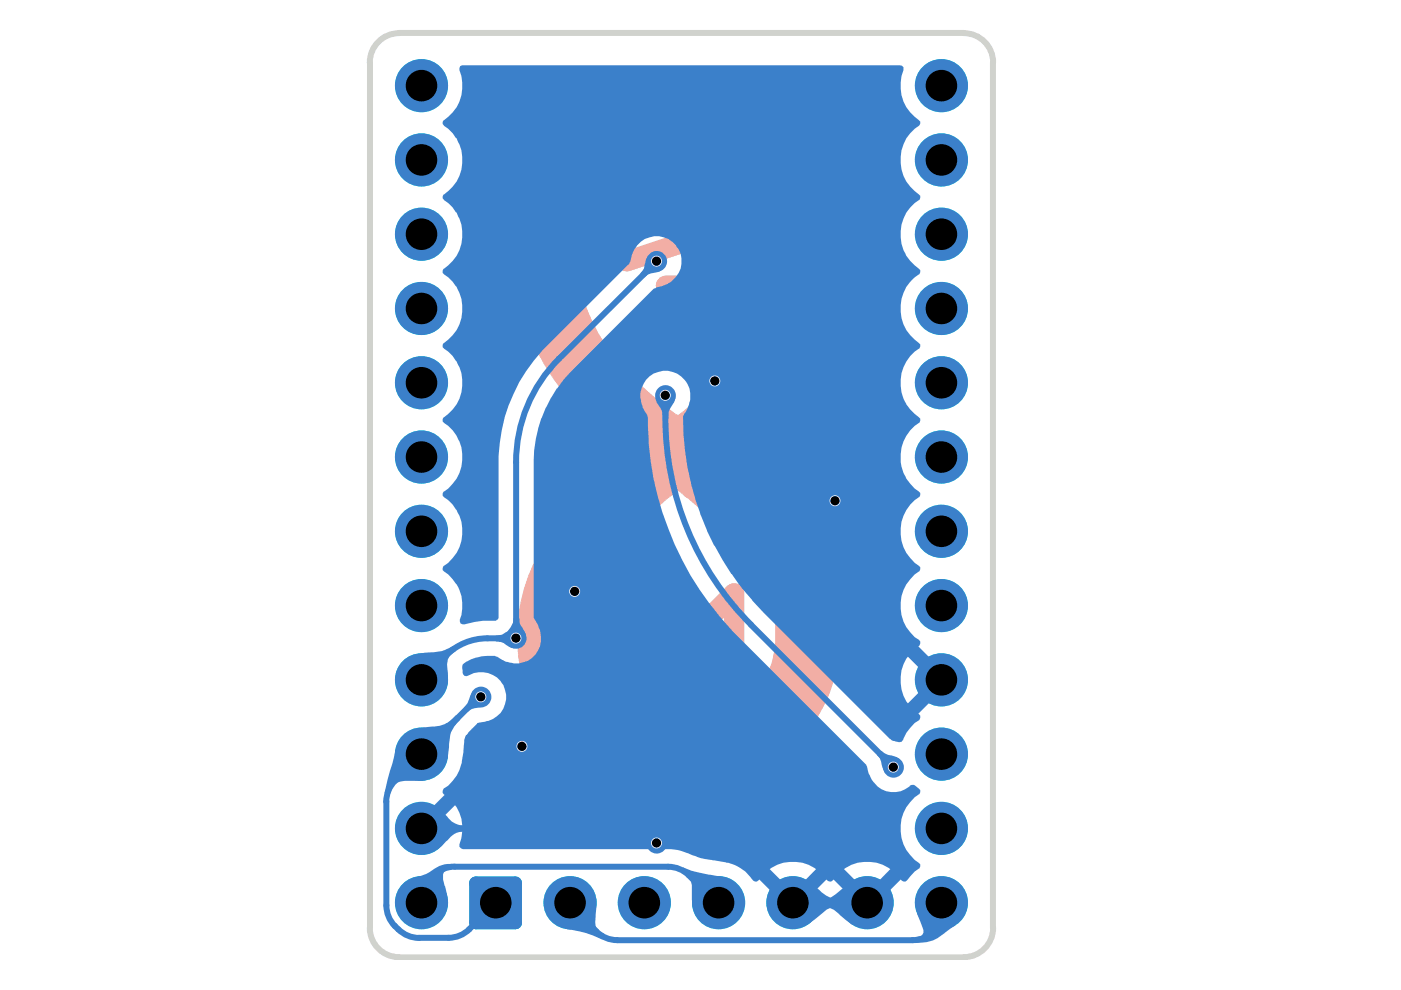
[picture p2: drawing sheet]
<svg xmlns="http://www.w3.org/2000/svg" width="297mm" height="210mm" viewBox="0 0 297 210" stroke-linecap="round" stroke-linejoin="round" font-family="sans-serif">
<path d="M132.9 55.4l15.5-5.2v13.4M141.2 60.6h14.5" fill="none" stroke="#f2aea5" stroke-width="4.3"/>
<g fill="none" stroke="#f2aea5" stroke-width=".21">
<path d="M116.9 36.4h.1M116.9 36.4a35.2 35.2 0 0 0-3.2 37.5 68.9 68.9 0 0 0 18.4 22l.3 .3a77 77 0 0 0-9.1 8.5M143.6 23.3a34.6 34.6 0 0 1 30.6 18.4M143.6 23.3v13.2M143.6 23.3a34.3 34.3 0 0 0-26.7 13.1M164.5 55h.1M164.5 57.7h.1M174.2 41.7h.1M174.2 41.7a34.3 34.3 0 0 1 .8 29.8l-2.8 5.7-.9 1.3-.7 .8-.5 .9M153.1 80a40.3 40.3 0 0 0 10.4-16l.7-2.5 .2-1.6a20.9 20.9 0 0 0-22.5-23.4 20.9 20.9 0 0 0-18.2 26.8 37.4 37.4 0 0 0 10.1 16.4 57.1 57.1 0 0 0 9.9 8.4h.1M153.1 80v31M153.1 80a85.5 85.5 0 0 1-8.4 7.4l-.9 .7"/>
<path d="M143.8 88.1h.1M143.8 88.1v15.9M170.1 80.2h.1M170.1 80.2l-3 4.1a79.2 79.2 0 0 1-8.5 8.7l-3.4 2.9 2 1.8 1.2 1.2 .7 .5a57.7 57.7 0 0 1 6.1 6.2v.2l.4 .2a54.4 54.4 0 0 1 10.9 18.5 34 34 0 0 1-4.8 29.9 34.9 34.9 0 0 1-10.4 9.6l-.6 .1M123.2 105.4h.2zM123.3 104.7a54.9 54.9 0 0 0-12.2 20.3 34 34 0 0 0 11.5 36.4 34 34 0 0 0 38.1 2.9v-.2M123.3 104.7v.6M143.8 104h.1M143.8 104l.9 .7a68.8 68.8 0 0 1 14.9 15.2 32.1 32.1 0 0 1 4.8 11.4M143.8 104l-.2 .1a71.6 71.6 0 0 0-13 12.1 32.2 32.2 0 0 0-7.7 16.8 22.2 22.2 0 0 0 1.6 9.6M153 111h.2zM164.4 131.3h.1"/>
<path d="M164.4 131.3a30.3 30.3 0 0 1-.1 6.7 21 21 0 0 1-17.7 17.1 21 21 0 0 1-21.8-11.5M124.5 142.6h.1M124.5 142.6l.3 1M124.8 143.6h.1M160.7 164.1h.1"/>
</g>
<path d="M118.8 34.2a34.1 34.1 0 0 1 24.8-10.9v13.2h-1.6a20.9 20.9 0 0 0-18.9 24.5 36.1 36.1 0 0 0 10.7 18.7 57.1 57.1 0 0 0 9.9 8.4l.1 15.9-.6 .4a67.3 67.3 0 0 0-16.1 16.6 24.9 24.9 0 0 0-4 16.5 20.7 20.7 0 0 0 17.2 17.6 21 21 0 0 0 20.4-8.5 21 21 0 0 0 1.5-22.1 38.6 38.6 0 0 0-8.4-11.6 87.6 87.6 0 0 0-9.1-8.2l-.9-.7v-15.9a81.6 81.6 0 0 0 9.3-8.1v31.1v-31.1a40.3 40.3 0 0 0 10.4-16l.7-2.5 .2-1.6a20.7 20.7 0 0 0-20.8-23.4l.1-13.2a34.4 34.4 0 0 1 34.3 31.2 39.6 39.6 0 0 1-7 24.5l-.4 .3-.2 .5a55.5 55.5 0 0 1-6.6 8.2l-4.3 4.2-4.3 3.7 2 1.8 1.2 1.2 1.2 1 5 5 .7 .8-.1 .1 .7 .5a58.3 58.3 0 0 1 9.7 15.5 42.4 42.4 0 0 1 2.3 9.9 33.6 33.6 0 0 1-17 32.4h-.2v.2a34.1 34.1 0 0 1-39.3-3.8 34.1 34.1 0 0 1-9.3-38.3 57.5 57.5 0 0 1 11.2-17.5v.8v-.8a77 77 0 0 1 9.1-8.5l-.3-.3a73.3 73.3 0 0 1-16.8-19 36.7 36.7 0 0 1-3-32.7 31 31 0 0 1 6.5-10z" fill="#f2aea5"/>
<path d="M136 126.8l-1 1-1.1 2v5.2a5.6 5.6 0 0 0 6.3 4.1l3-1 12.5-12.3v13.3" fill="none" stroke="#f2aea5" stroke-width="4.3"/>
<g fill="#0fe">
<path d="M100.9 187.2h8.4v8.4h-8.4z"/>
<circle cx="120.9" cy="191.4" r="5.6"/>
<circle cx="136.6" cy="191.4" r="5.6"/>
<circle cx="152.4" cy="191.4" r="5.6"/>
<circle cx="168.1" cy="191.4" r="5.6"/>
<circle cx="183.9" cy="191.4" r="5.6"/>
<circle cx="199.6" cy="96.9" r="5.6"/>
<circle cx="199.6" cy="112.6" r="5.6"/>
<circle cx="199.6" cy="128.4" r="5.6"/>
<circle cx="199.6" cy="144.1" r="5.6"/>
<circle cx="199.6" cy="159.9" r="5.6"/>
<circle cx="199.6" cy="175.6" r="5.6"/>
<circle cx="199.6" cy="191.4" r="5.6"/>
<circle cx="199.6" cy="18.2" r="5.6"/>
<circle cx="199.6" cy="33.9" r="5.6"/>
<circle cx="199.6" cy="49.7" r="5.6"/>
<circle cx="199.6" cy="65.4" r="5.6"/>
<circle cx="199.6" cy="81.2" r="5.6"/>
</g>
<path d="M100.9 187.2h8.4v8.4h-8.4z" fill="none" stroke="#0fe" stroke-width="2.8"/>
<g fill="#0fe">
<circle cx="89.4" cy="191.4" r="5.6"/>
<circle cx="89.4" cy="175.6" r="5.6"/>
<circle cx="89.4" cy="159.9" r="5.6"/>
<circle cx="89.4" cy="144.1" r="5.6"/>
<circle cx="89.4" cy="128.4" r="5.6"/>
<circle cx="89.4" cy="112.6" r="5.6"/>
<circle cx="89.4" cy="96.9" r="5.6"/>
<circle cx="89.4" cy="81.2" r="5.6"/>
<circle cx="89.4" cy="65.4" r="5.6"/>
<circle cx="89.4" cy="49.7" r="5.6"/>
<circle cx="89.4" cy="33.9" r="5.6"/>
<circle cx="89.4" cy="18.2" r="5.6"/>
</g>
<g fill="#3b80ca">
<path d="M139 84.3a6.3 6.3 0 0 1 4.2 .1l-.3 1-.5 .7a2.73 2.73 0 0 0-.7 2.1h-1.2a5.3 5.3 0 0 0-1.3-2.9z"/>
<path d="M88.3 138.7l1.8-.3a12.3 12.3 0 0 0 4.6-.8l1.4-.7 .5 1.1a3.6 3.6 0 0 0-1.6 4.5l-.2 2.7-5.4-1z"/>
<path d="M97.6 14l.4-.2h92.8l.4 .1 .4 .4v.6l-.5 1.2a9 9 0 0 0 4 9.7l-.2 .7a8.9 8.9 0 0 0 .2 15l-.2 .9a8.7 8.7 0 0 0-.1 14.5l.3 .4v.4l-.3 .5a8.7 8.7 0 0 0 0 14.5l.3 .3v.4l-.3 .6a8.8 8.8 0 0 0 .3 14.8l-.2 .8a8.8 8.8 0 0 0 .2 14.9l-.2 .9a8.8 8.8 0 0 0 .2 14.9l-.2 .8a8.7 8.7 0 0 0 0 14.6 .84 .84 0 0 1-.2 1.3l4.1 4.2-.4 .1a3.1 3.1 0 0 0-1.8 2.1l-4.1-4.2-.3 .5a8.9 8.9 0 0 0 .3 9.4l4.1-4.1 .1 .4a3.1 3.1 0 0 0 2.1 1.8l-4.1 4.1 .2 .1a.9 .9 0 0 1 0 1.3 7.6 7.6 0 0 0-3.4 4.2l-.4 .4a4 4 0 0 1-2.4-.6l-26.9-26.9-2.3-2.5a58.5 58.5 0 0 1-14.7-39l.8-1.4a5.5 5.5 0 0 0-5-8.3 5.3 5.3 0 0 0-4.4 7.4l.3 .9 .8 1.2a66.6 66.6 0 0 0 18 45.7l28.4 28.4 .2 .5a6.1 6.1 0 0 0 5 5.2 5.4 5.4 0 0 0 4.2-1.4l.7-.1 1.3 1.1v.4l-.3 .5a8.9 8.9 0 0 0 .3 14.9l-.2 .8a6.8 6.8 0 0 0-2.6 2.5 .84 .84 0 0 1-1.3-.1l-4.2 4.1-.1-.4a2.79 2.79 0 0 0-2-1.8l4.1-4.1-.4-.3a8.6 8.6 0 0 0-9.5 .3l4.2 4.1-.4 .1a3.1 3.1 0 0 0-1.8 2.1l-4.2-4.1-.1 .1a.84 .84 0 0 1-1.4-.1l-4.1 4.1-.1-.4a2.79 2.79 0 0 0-2-1.8l4-4.1-.3-.3a8.6 8.6 0 0 0-9.5 .3l4.1 4.1-.4 .1a3.1 3.1 0 0 0-1.8 2.1l-4.1-4.1-.2 .1a.78 .78 0 0 1-1.2 0 8.8 8.8 0 0 0-5.7-3.8l-3.2-.5a21.2 21.2 0 0 1-5.9-1.7l-2.5-.6h-44.1l-.8-.5v-.5l.4-1.3a8.3 8.3 0 0 0-1.3-7l-4.2 4.2-.1-.4a3.1 3.1 0 0 0-2.1-1.8l4.2-4.2-.2-.1a.9 .9 0 0 1 0-1.2 8.1 8.1 0 0 0 3.8-5.8l.4-1.9 .1-2.7 .3-.7 2.5-2.8a7.7 7.7 0 0 0 4.9-2.1 5.3 5.3 0 0 0 0-6.9 5.3 5.3 0 0 0-6.8-1 .76 .76 0 0 1-1.2-.6v-1.8a8.2 8.2 0 0 1 5.2-1.8h1.6l1.1 .6a6 6 0 0 0 6.8-.2 6 6 0 0 0 .7-8l-.3-.6v-33.4a27.5 27.5 0 0 1 8.3-19.1l17.1-17.1 .5-.4 1-.2a5.4 5.4 0 0 0 4.4-4.9 5.4 5.4 0 0 0-3.7-5.5 5.6 5.6 0 0 0-7.1 4.8l-.4 1-18.4 18.3a34.8 34.8 0 0 0-9.2 22.2v34.4l-.5 .6h-2.8l-3.6 .7a.9 .9 0 0 1-.9 0 .9 .9 0 0 1-.4-.9 8.8 8.8 0 0 0-3.6-10.5l.1-.9a8.8 8.8 0 0 0-.1-14.9l.1-.8a8.8 8.8 0 0 0-.1-14.9l.1-.9a8.8 8.8 0 0 0-.1-14.9l.1-.8a8.8 8.8 0 0 0-.1-14.9l.1-.9a8.7 8.7 0 0 0 .2-14.5l-.3-.5v-.4l.3-.4a8.7 8.7 0 0 0 0-14.5l-.3-.4v-.4l.3-.5a8.7 8.7 0 0 0 3.2-10.5z"/>
<path d="M137.4 54.2a4.4 4.4 0 0 1 2.9 2.9l.1 .1-.5 .3-.5 .2a4 4 0 0 0-2.7 1.1h-.2l-.7-.8a7.6 7.6 0 0 0 1.3-3.3z"/>
<path d="M100.2 146.6l1.8 1.2 .3 2.1a5 5 0 0 0-3.1 1l-.9-.8a4.4 4.4 0 0 0 1.4-2.6z"/>
<path d="M88.3 154.5l3.2-.4a6.4 6.4 0 0 0 5.1-2.4h.2l.8 .8a6.7 6.7 0 0 0-2.4 5.9l-.4 2.6-5.4-1z"/>
<path d="M105.1 134.8a5.4 5.4 0 0 0 3-1.2l.8-.4a4.7 4.7 0 0 1 0 4.3 4.3 4.3 0 0 1-2.1-1.1l-.7-.3-.9-.1z"/>
<path d="M108.8 131.1h1.2a5.7 5.7 0 0 0 1.3 2.9l.2 .9a5.5 5.5 0 0 1-4.2 0 4.1 4.1 0 0 1 1.1-2.2l.4-.7z"/>
<path d="M83.9 158.9l5.5 1.1 1.1 5.3-1 .3h-3.7a3.1 3.1 0 0 0-3.1 2.7l-1.1-.4z"/>
<path d="M92.5 171.1l.8 .5a15.3 15.3 0 0 0 3.3 3 4.2 4.2 0 0 0 2.3 .4v1.3a4.1 4.1 0 0 0-4 1.9l-2.4 2.1-3.1-4.6z"/>
<path d="M88.3 186a8.9 8.9 0 0 0 3.9-1.9 5.5 5.5 0 0 1 3.6-.9l-.1 1.2a1.64 1.64 0 0 0-1.8 1v1.1l.5 1.4a8.8 8.8 0 0 1 .4 4.6l-5.4-1z"/>
<path d="M120.9 191.4l5.4-1a9.3 9.3 0 0 1 0 4 2.72 2.72 0 0 0 .8 3.1l1 .5-.4 1.2a27.6 27.6 0 0 0-7.9-2.3z"/>
<path d="M194.2 190.4l5.4 1 3 4.6a27.8 27.8 0 0 1-4.9 3.4 9.7 9.7 0 0 1-3.6 .5v-1.2a1.31 1.31 0 0 0 1.4-.5 1.31 1.31 0 0 0 .1-1.5l-.5-1.3a8 8 0 0 1-.9-5z"/>
<path d="M186 160l.8-.8a5.7 5.7 0 0 0 3 1.2l.8 .4a4.7 4.7 0 0 1-3 3l-.7-1.8a2.44 2.44 0 0 0-.9-1.9z"/>
<path d="M171.2 186.8l1.5 1a10.9 10.9 0 0 0 4 2.7l2.5 .3-.1 1.3a6.4 6.4 0 0 0-5.3 2l-2.6 1.9-3.1-4.6z"/>
<path d="M172.8 190.8a6.1 6.1 0 0 0 5.4-2l2.5-2 3.2 4.6-3.1 4.6-1.5-1a13.3 13.3 0 0 0-3.4-2.5 7.3 7.3 0 0 0-3.1-.4z"/>
<path d="M144.8 183.9a33.9 33.9 0 0 0 8.7 2.1l-1.1 5.5-5.5 1-.2-1.8v-3a3.4 3.4 0 0 0-2.3-2.7z"/>
</g>
<g fill="none" stroke="#3b80ca" stroke-width="1.3">
<path d="M139.2 55.4l-20.7 20.7M118.5 76.1a31 31 0 0 0-9.1 21.9M109.4 98v37.3h-6.1a12.5 12.5 0 0 0-8.8 3.7l-5.1 5.1M141.1 83.9a63.9 63.9 0 0 0 7.5 34.4 62 62 0 0 0 10.6 14.1l30.2 30.3M121.9 125.4h.5M102 147.8h-.5l-17.8 17.8-1.2 1.7-.5 1.3-.1 1.4v22M98.9 175.6h-9.5l1.2 1.4M81.9 192l.2 1.4 .4 1.3 1.2 1.6M83.7 196.3l.8 .8M84.5 197l1.1 .9 1.2 .6 2.1 .4M99.5 197l-1.7 1.2-2 .6h-6.9M105.1 191.4l-5.7 5.7"/>
<path d="M120.9 191.9l5.5 5.6M146 185.5l6.4 6.4M146.1 185.6l-1.1-.9-1.3-.6-2-.3h-45.3a6 6 0 0 0-4.4 1.8l-5.9 5.8M183.9 191.4h-15.8l.4 .5M203.9 191.4l-6.5 6.6-1.8 1-2.1 .3h-62.6l-2.1-.3-1.3-.6-1.1-.9"/>
<circle cx="139.2" cy="55.4" r="1.57"/>
<circle cx="141.1" cy="83.9" r="1.57"/>
<circle cx="151.6" cy="80.8" r="1.57"/>
<circle cx="177.1" cy="106.2" r="1.57"/>
<circle cx="109.4" cy="135.3" r="1.57"/>
<circle cx="121.9" cy="125.4" r="1.57"/>
<circle cx="102" cy="147.8" r="1.57"/>
<circle cx="110.7" cy="158.3" r="1.57"/>
<circle cx="139.2" cy="178.8" r="1.57"/>
<circle cx="189.4" cy="162.7" r="1.57"/>
</g>
<g fill="#3b80ca">
<path d="M100.9 187.2h8.4v8.4h-8.4z"/>
<circle cx="120.9" cy="191.4" r="5.6"/>
<circle cx="136.6" cy="191.4" r="5.6"/>
<circle cx="152.4" cy="191.4" r="5.6"/>
<circle cx="168.1" cy="191.4" r="5.6"/>
<circle cx="183.9" cy="191.4" r="5.6"/>
<circle cx="199.6" cy="96.9" r="5.6"/>
<circle cx="199.6" cy="112.6" r="5.6"/>
<circle cx="199.6" cy="128.4" r="5.6"/>
<circle cx="199.6" cy="144.1" r="5.6"/>
<circle cx="199.6" cy="159.9" r="5.6"/>
<circle cx="199.6" cy="175.6" r="5.6"/>
<circle cx="199.6" cy="191.4" r="5.6"/>
<circle cx="199.6" cy="18.2" r="5.6"/>
<circle cx="199.6" cy="33.9" r="5.6"/>
<circle cx="199.6" cy="49.7" r="5.6"/>
<circle cx="199.6" cy="65.4" r="5.6"/>
<circle cx="199.6" cy="81.2" r="5.6"/>
</g>
<path d="M100.9 187.2h8.4v8.4h-8.4z" fill="none" stroke="#3b80ca" stroke-width="2.8"/>
<g fill="#3b80ca">
<circle cx="89.4" cy="191.4" r="5.6"/>
<circle cx="89.4" cy="175.6" r="5.6"/>
<circle cx="89.4" cy="159.9" r="5.6"/>
<circle cx="89.4" cy="144.1" r="5.6"/>
<circle cx="89.4" cy="128.4" r="5.6"/>
<circle cx="89.4" cy="112.6" r="5.6"/>
<circle cx="89.4" cy="96.9" r="5.6"/>
<circle cx="89.4" cy="81.2" r="5.6"/>
<circle cx="89.4" cy="65.4" r="5.6"/>
<circle cx="89.4" cy="49.7" r="5.6"/>
<circle cx="89.4" cy="33.9" r="5.6"/>
<circle cx="89.4" cy="18.2" r="5.6"/>
</g>
<path d="M78.4 13.3v183.4M84.6 7a6.2 6.2 0 0 0-6.2 6.3M84.6 7h119.7M204.3 7a6.2 6.2 0 0 1 6.3 6.3M210.5 13.3v183.4M78.4 196.7a6.2 6.2 0 0 0 6.2 6.2M210.6 196.7a6.2 6.2 0 0 1-6.3 6.2M84.6 203h119.7" fill="none" stroke="#d0d2cd" stroke-width="1.3"/>
<g fill="#000">
<circle cx="89.4" cy="18.2" r="3.3"/>
<circle cx="89.4" cy="18.2" r="3.2"/>
<circle cx="199.6" cy="18.2" r="3.3"/>
<circle cx="199.6" cy="18.2" r="3.2"/>
<circle cx="89.4" cy="33.9" r="3.3"/>
<circle cx="89.4" cy="33.9" r="3.2"/>
<circle cx="199.6" cy="33.9" r="3.3"/>
<circle cx="199.6" cy="33.9" r="3.2"/>
<circle cx="89.4" cy="49.7" r="3.3"/>
<circle cx="89.4" cy="49.7" r="3.2"/>
<circle cx="199.6" cy="49.7" r="3.3"/>
<circle cx="199.6" cy="49.7" r="3.2"/>
<circle cx="89.4" cy="65.4" r="3.3"/>
<circle cx="89.4" cy="65.4" r="3.2"/>
<circle cx="199.6" cy="65.4" r="3.3"/>
<circle cx="199.6" cy="65.4" r="3.2"/>
<circle cx="89.4" cy="96.9" r="3.3"/>
<circle cx="89.4" cy="81.2" r="3.3"/>
<circle cx="89.4" cy="81.2" r="3.2"/>
<circle cx="89.4" cy="96.9" r="3.2"/>
<circle cx="199.6" cy="96.9" r="3.3"/>
<circle cx="199.6" cy="81.2" r="3.3"/>
<circle cx="199.6" cy="81.2" r="3.2"/>
<circle cx="199.6" cy="96.9" r="3.2"/>
<circle cx="89.4" cy="112.6" r="3.3"/>
<circle cx="89.4" cy="112.6" r="3.2"/>
<circle cx="199.6" cy="112.6" r="3.3"/>
<circle cx="199.6" cy="112.6" r="3.2"/>
<circle cx="89.4" cy="128.4" r="3.3"/>
<circle cx="89.4" cy="128.4" r="3.2"/>
<circle cx="199.6" cy="128.4" r="3.3"/>
<circle cx="199.6" cy="128.4" r="3.2"/>
<circle cx="89.4" cy="144.1" r="3.3"/>
<circle cx="89.4" cy="159.9" r="3.3"/>
<circle cx="89.4" cy="159.9" r="3.2"/>
<circle cx="89.4" cy="144.1" r="3.2"/>
<circle cx="199.6" cy="144.1" r="3.3"/>
<circle cx="199.6" cy="159.9" r="3.3"/>
<circle cx="199.6" cy="159.9" r="3.2"/>
<circle cx="199.6" cy="144.1" r="3.2"/>
<circle cx="89.4" cy="175.6" r="3.3"/>
<circle cx="89.4" cy="175.6" r="3.2"/>
<circle cx="199.6" cy="175.6" r="3.3"/>
<circle cx="199.6" cy="175.6" r="3.2"/>
<circle cx="89.4" cy="191.4" r="3.3"/>
<circle cx="89.4" cy="191.4" r="3.2"/>
<circle cx="105.1" cy="191.4" r="3.3"/>
<circle cx="105.1" cy="191.4" r="3.2"/>
<circle cx="120.9" cy="191.4" r="3.3"/>
<circle cx="120.9" cy="191.4" r="3.2"/>
<circle cx="136.6" cy="191.4" r="3.3"/>
<circle cx="136.6" cy="191.4" r="3.2"/>
<circle cx="152.4" cy="191.4" r="3.3"/>
<circle cx="152.4" cy="191.4" r="3.2"/>
<circle cx="168.1" cy="191.4" r="3.3"/>
<circle cx="168.1" cy="191.4" r="3.2"/>
<circle cx="183.9" cy="191.4" r="3.3"/>
<circle cx="183.9" cy="191.4" r="3.2"/>
<circle cx="199.6" cy="191.4" r="3.3"/>
<circle cx="199.6" cy="191.4" r="3.2"/>
</g>
<circle cx="139.2" cy="55.4" r="1.06" fill="#ececec"/>
<circle cx="139.2" cy="55.4" r="1.06" fill="none" stroke="#ececec" stroke-width=".21"/>
<circle cx="141.1" cy="83.8" r="1.06" fill="#ececec"/>
<circle cx="141.1" cy="83.8" r="1.06" fill="none" stroke="#ececec" stroke-width=".21"/>
<circle cx="151.6" cy="80.8" r="1.06" fill="#ececec"/>
<circle cx="151.6" cy="80.8" r="1.06" fill="none" stroke="#ececec" stroke-width=".21"/>
<circle cx="177" cy="106.2" r="1.06" fill="#ececec"/>
<circle cx="177" cy="106.2" r="1.06" fill="none" stroke="#ececec" stroke-width=".21"/>
<circle cx="109.4" cy="135.3" r="1.06" fill="#ececec"/>
<circle cx="109.4" cy="135.3" r="1.06" fill="none" stroke="#ececec" stroke-width=".21"/>
<circle cx="101.9" cy="147.7" r="1.06" fill="#ececec"/>
<circle cx="101.9" cy="147.7" r="1.06" fill="none" stroke="#ececec" stroke-width=".21"/>
<circle cx="189.4" cy="162.6" r="1.06" fill="#ececec"/>
<circle cx="189.4" cy="162.6" r="1.06" fill="none" stroke="#ececec" stroke-width=".21"/>
<circle cx="139.2" cy="178.7" r="1.06" fill="#ececec"/>
<circle cx="139.2" cy="178.7" r="1.06" fill="none" stroke="#ececec" stroke-width=".21"/>
<circle cx="110.7" cy="158.2" r="1.06" fill="#ececec"/>
<circle cx="110.7" cy="158.2" r="1.06" fill="none" stroke="#ececec" stroke-width=".21"/>
<circle cx="121.8" cy="125.4" r="1.06" fill="#ececec"/>
<circle cx="121.8" cy="125.4" r="1.06" fill="none" stroke="#ececec" stroke-width=".21"/>
<g fill="#000">
<circle cx="139.2" cy="55.4" r=".97"/>
<circle cx="141.1" cy="83.8" r=".97"/>
<circle cx="151.6" cy="80.8" r=".97"/>
<circle cx="177" cy="106.2" r=".97"/>
<circle cx="109.4" cy="135.3" r=".97"/>
<circle cx="121.8" cy="125.4" r=".97"/>
<circle cx="101.9" cy="147.7" r=".97"/>
<circle cx="110.7" cy="158.2" r=".97"/>
<circle cx="139.2" cy="178.7" r=".97"/>
<circle cx="189.4" cy="162.6" r=".97"/>
</g>
</svg>
